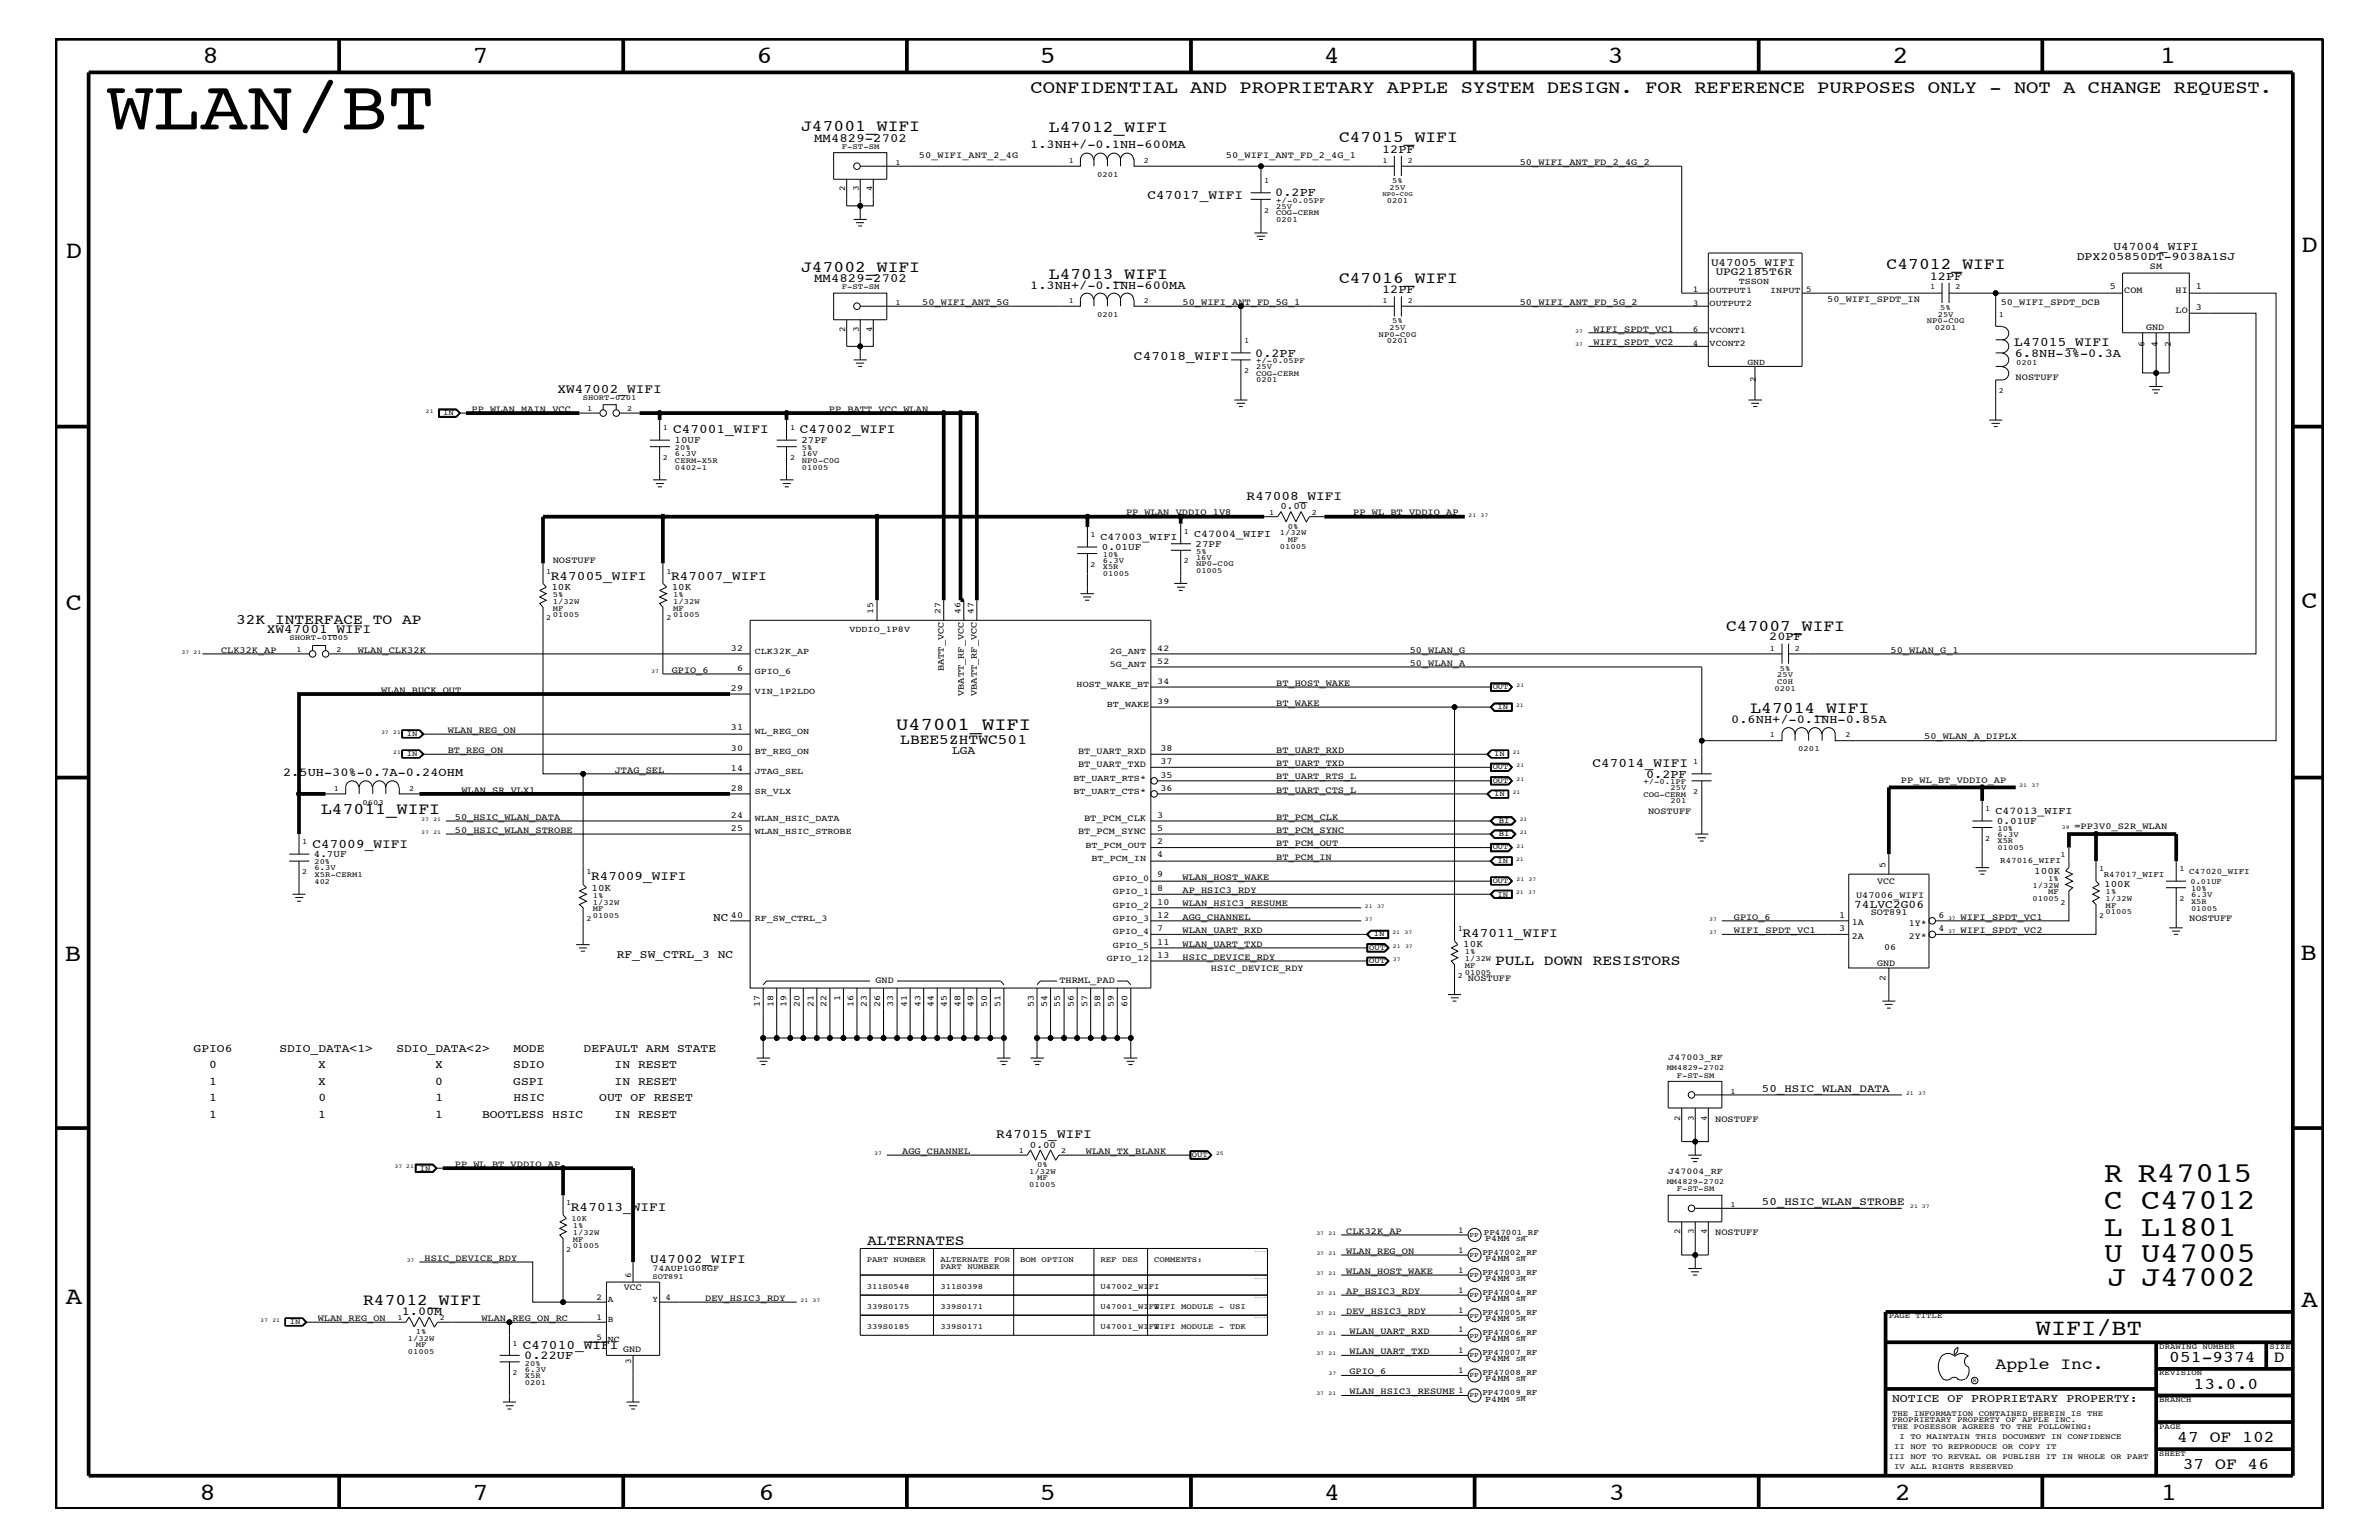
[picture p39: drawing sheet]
<svg xmlns="http://www.w3.org/2000/svg" width="432mm" height="279mm" viewBox="0 0 432 279" stroke-linecap="round" stroke-linejoin="round" font-family="sans-serif">
<defs><g id="words">
<text font-size="12.9" x="19.4" y="23.5">WLAN/BT</text>
<g font-size="5.2">
<text x="381.9" y="214.5">R R47015</text>
<text x="381.9" y="219.4">C C47012</text>
<text x="381.9" y="224.2">L L1801</text>
<text x="381.9" y="229.1">U U47005</text>
<text x="382.5" y="233.3">J J47002</text>
</g>
<g font-size="4.5">
<text x="36.7" y="11.5">8</text>
<text x="85.8" y="11.5">7</text>
<text x="137.3" y="11.5">6</text>
<text x="188.7" y="11.5">5</text>
<text x="240.3" y="11.5">4</text>
<text x="291.8" y="11.5">3</text>
<text x="343.5" y="11.5">2</text>
<text x="392" y="11.5">1</text>
<text x="11.9" y="46.8">D</text>
<text x="417.7" y="45.7">D</text>
<text x="11.9" y="110.6">C</text>
<text x="417.7" y="110.3">C</text>
<text x="11.8" y="174.3">B</text>
<text x="417.6" y="174.2">B</text>
<text x="11.9" y="236.7">A</text>
<text x="417.7" y="237.1">A</text>
<text x="36.2" y="272.1">8</text>
<text x="85.8" y="272.1">7</text>
<text x="137.7" y="272.1">6</text>
<text x="188.7" y="272.1">5</text>
<text x="240.4" y="272.1">4</text>
<text x="292" y="272.1">3</text>
<text x="343.9" y="272.1">2</text>
<text x="392.2" y="272.1">1</text>
</g>
<text font-size="4.1" x="369.5" y="242.3">WIFI/BT</text>
<g font-size="3.3">
<text x="187" y="16.8">CONFIDENTIAL AND PROPRIETARY APPLE SYSTEM DESIGN. FOR REFERENCE PURPOSES ONLY - NOT A CHANGE REQUEST.</text>
<text x="162.7" y="132.5">U47001_WIFI</text>
</g>
<g font-size="3">
<text x="145.4" y="23.8">J47001_WIFI</text>
<text x="190.4" y="24">L47012_WIFI</text>
<text x="243" y="25.9">C47015_WIFI</text>
<text x="145.4" y="49.3">J47002_WIFI</text>
<text x="190.4" y="50.7">L47013_WIFI</text>
<text x="243" y="51.3">C47016_WIFI</text>
<text x="342.4" y="48.9">C47012_WIFI</text>
<text x="313.3" y="114.4">C47007_WIFI</text>
<text x="317.7" y="129.4">L47014_WIFI</text>
<text x="58.3" y="147.6">L47011_WIFI</text>
<text x="65.9" y="236.8">R47012_WIFI</text>
<text x="362.2" y="248.4">Apple Inc.</text>
<text x="393.7" y="247.1">051-9374</text>
<text x="398.1" y="252">13.0.0</text>
<text x="412.7" y="247.1">D</text>
<text x="395.2" y="261.6">47 OF 102</text>
<text x="396.2" y="266.6">37 OF 46</text>
</g>
<g font-size="2.6">
<text x="42.8" y="113.2">32K INTERFACE TO AP</text>
<text x="163.4" y="135">LBEE5ZHTWC501</text>
<text x="271.4" y="175">PULL DOWN RESISTORS</text>
<text x="157.4" y="225.9">ALTERNATES</text>
</g>
<g font-size="2.4">
<text x="208.3" y="36.2">C47017_WIFI</text>
<text x="205.8" y="65.3">C47018_WIFI</text>
<text x="365.6" y="62.9">L47015_WIFI</text>
<text x="101.2" y="71.2">XW47002_WIFI</text>
<text x="122.2" y="78.6">C47001_WIFI</text>
<text x="145.2" y="78.6">C47002_WIFI</text>
<text x="226.3" y="90.7">R47008_WIFI</text>
<text x="100" y="105.2">R47005_WIFI</text>
<text x="121.8" y="105.2">R47007_WIFI</text>
<text x="48.4" y="114.8">XW47001_WIFI</text>
<text x="289.1" y="139.2">C47014_WIFI</text>
<text x="56.7" y="153.8">C47009_WIFI</text>
<text x="107.3" y="159.7">R47009_WIFI</text>
<text x="265.4" y="170">R47011_WIFI</text>
<text x="180.8" y="206.5">R47015_WIFI</text>
<text x="103.6" y="219.7">R47013_WIFI</text>
<text x="118" y="229.2">U47002_WIFI</text>
<text x="94.9" y="244.7">C47010_WIFI</text>
</g>
<g font-size="2.3">
<text x="147.8" y="25.7">MM4829-2702</text>
<text x="147.8" y="51.1">MM4829-2702</text>
</g>
<g font-size="2.2">
<text x="187" y="26.9">1.3NH+/-0.1NH-600MA</text>
<text x="250.9" y="27.7">12PF</text>
<text x="231.5" y="35.6">0.2PF</text>
<text x="187" y="52.4">1.3NH+/-0.1NH-600MA</text>
<text x="250.9" y="53.2">12PF</text>
<text x="350.3" y="50.7">12PF</text>
<text x="227.8" y="64.7">0.2PF</text>
<text x="365.7" y="64.7">6.8NH-3%-0.3A</text>
<text x="321.1" y="116.2">20PF</text>
<text x="314.2" y="131.1">0.6NH+/-0.1NH-0.85A</text>
<text x="51.4" y="140.8">2.5UH-30%-0.7A-0.24OHM</text>
<text x="298.8" y="141.1">0.2PF</text>
<text x="72.9" y="238.5">1.00M</text>
<text x="95.2" y="246.5">0.22UF</text>
</g>
<g font-size="2.1">
<text x="376.9" y="47.1">DPX205850DT-9038A1SJ</text>
<text x="383.6" y="45.3">U47004_WIFI</text>
<text x="172.8" y="136.8">LGA</text>
<text x="129.5" y="167.1">NC</text>
<text x="336.6" y="164.7">74LVC2G06</text>
<text x="111.9" y="173.8">RF_SW_CTRL_3 NC</text>
<text x="35.1" y="190.8">GPIO6</text>
<text x="50.7" y="190.8">SDIO_DATA&lt;1&gt;</text>
<text x="71.9" y="190.8">SDIO_DATA&lt;2&gt;</text>
<text x="93.2" y="190.8">MODE</text>
<text x="105.9" y="190.8">DEFAULT ARM STATE</text>
<text x="38" y="196.8">1</text>
<text x="38" y="193.7">0</text>
<text x="57.8" y="196.8">X</text>
<text x="57.8" y="193.7">X</text>
<text x="79" y="196.8">0</text>
<text x="79" y="193.7">X</text>
<text x="93.2" y="196.8">GSPI</text>
<text x="93.2" y="193.7">SDIO</text>
<text x="111.6" y="196.8">IN RESET</text>
<text x="111.6" y="193.7">IN RESET</text>
<text x="38" y="202.9">1</text>
<text x="38" y="199.8">1</text>
<text x="57.8" y="202.9">1</text>
<text x="57.8" y="199.8">0</text>
<text x="79" y="202.9">1</text>
<text x="79" y="199.8">1</text>
<text x="87.5" y="202.9">BOOTLESS HSIC</text>
<text x="93.2" y="199.8">HSIC</text>
<text x="108.8" y="199.8">OUT OF RESET</text>
<text x="111.6" y="202.9">IN RESET</text>
<text x="343.4" y="254.4">NOTICE OF PROPRIETARY PROPERTY:</text>
</g>
<g font-size="2">
<text x="310.6" y="48.3">U47005_WIFI</text>
<text x="311.4" y="50">UPG2185T6R</text>
<text x="319.8" y="198.1">50_HSIC_WLAN_DATA</text>
<text x="319.8" y="218.6">50_HSIC_WLAN_STROBE</text>
</g>
<g font-size="1.9">
<text x="199.7" y="98">C47003_WIFI</text>
<text x="216.7" y="97.4">C47004_WIFI</text>
<text x="362.2" y="147.7">C47013_WIFI</text>
</g>
<g font-size="1.8">
<text x="122.4" y="80.5">10UF</text>
<text x="145.5" y="80.5">27PF</text>
<text x="232.4" y="92.4">0.00</text>
<text x="200" y="99.9">0.01UF</text>
<text x="217" y="99.3">27PF</text>
<text x="100.1" y="107">10K</text>
<text x="121.9" y="107">10K</text>
<text x="362.5" y="149.5">0.01UF</text>
<text x="57" y="155.6">4.7UF</text>
<text x="107.4" y="161.6">10K</text>
<text x="369.2" y="158.5">100K</text>
<text x="381.9" y="160.9">100K</text>
<text x="265.6" y="171.8">10K</text>
<text x="186.9" y="208.2">0.00</text>
</g>
<g font-size="1.7">
<text x="166.8" y="28.6">50_WIFI_ANT_2_4G</text>
<text x="222.5" y="28.6">50_WIFI_ANT_FD_2_4G_1</text>
<text x="275.8" y="29.9">50_WIFI_ANT_FD_2_4G_2</text>
<text x="382.9" y="52.5">5</text>
<text x="385.6" y="53.2">COM</text>
<text x="390.2" y="48.9">SM</text>
<text x="394.9" y="53.2">HI</text>
<text x="398.5" y="52.5">1</text>
<text x="167.4" y="55.3">50_WIFI_ANT_5G</text>
<text x="214.6" y="55.3">50_WIFI_ANT_FD_5G_1</text>
<text x="275.8" y="55.3">50_WIFI_ANT_FD_5G_2</text>
<text x="331.6" y="54.7">50_WIFI_SPDT_IN</text>
<text x="363.1" y="55.3">50_WIFI_SPDT_DCB</text>
<text x="389.5" y="59.9">GND</text>
<text x="394.9" y="56.8">LO</text>
<text x="398.5" y="56.2">3</text>
<text x="289.2" y="62.6">WIFI_SPDT_VC2</text>
<text x="289.2" y="60.2">WIFI_SPDT_VC1</text>
<text x="389.2" y="62.9" transform="rotate(-90 389.2 62.9)">6</text>
<text x="391.6" y="62.9" transform="rotate(-90 391.6 62.9)">4</text>
<text x="394" y="62.9" transform="rotate(-90 394 62.9)">2</text>
<text x="365.8" y="68.9">NOSTUFF</text>
<text x="85.6" y="74.7">PP_WLAN_MAIN_VCC</text>
<text x="150.5" y="74.7">PP_BATT_VCC_WLAN</text>
<text x="204.4" y="93.5">PP_WLAN_VDDIO_1V8</text>
<text x="245.6" y="93.5">PP_WL_BT_VDDIO_AP</text>
<text x="100.3" y="102.2">NOSTUFF</text>
<text x="40.1" y="118.4">CLK32K_AP</text>
<text x="64.9" y="118.4">WLAN_CLK32K</text>
<text x="132.7" y="118.1">32</text>
<text x="255.9" y="118.4">50_WLAN_G</text>
<text x="343.2" y="118.4">50_WLAN_G_1</text>
<text x="69.2" y="125.7">WLAN_BUCK_OUT</text>
<text x="121.9" y="122">GPIO_6</text>
<text x="132.7" y="125.3">29</text>
<text x="133.8" y="121.7">6</text>
<text x="171.3" y="121.8" transform="rotate(-90 171.3 121.8)">BATT_VCC</text>
<text x="231.6" y="124.4">BT_HOST_WAKE</text>
<text x="255.9" y="120.8">50_WLAN_A</text>
<text x="174.9" y="126.3" transform="rotate(-90 174.9 126.3)">VBATT_RF_VCC</text>
<text x="177.3" y="126.3" transform="rotate(-90 177.3 126.3)">VBATT_RF_VCC</text>
<text x="231.6" y="128">BT_WAKE</text>
<text x="81.3" y="136.6">BT_REG_ON</text>
<text x="81.3" y="133">WLAN_REG_ON</text>
<text x="132.7" y="136.2">30</text>
<text x="132.7" y="132.5">31</text>
<text x="195.7" y="136.8">BT_UART_RXD</text>
<text x="210.7" y="136.2">38</text>
<text x="231.6" y="136.6">BT_UART_RXD</text>
<text x="349.2" y="134.1">50_WLAN_A_DIPLX</text>
<text x="83.7" y="143.9">WLAN_SR_VLX1</text>
<text x="111.6" y="140.2">JTAG_SEL</text>
<text x="132.7" y="143.5">28</text>
<text x="132.7" y="139.8">14</text>
<text x="195.7" y="139.2">BT_UART_TXD</text>
<text x="210.7" y="141.1">35</text>
<text x="210.7" y="138.6">37</text>
<text x="210.7" y="143.5">36</text>
<text x="231.6" y="141.4">BT_UART_RTS_L</text>
<text x="231.6" y="143.9">BT_UART_CTS_L</text>
<text x="231.6" y="139">BT_UART_TXD</text>
<text x="345" y="142">PP_WL_BT_VDDIO_AP</text>
<text x="82.6" y="148.7">50_HSIC_WLAN_DATA</text>
<text x="132.7" y="148.4">24</text>
<text x="196.8" y="149">BT_PCM_CLK</text>
<text x="210.1" y="148.4">3</text>
<text x="231.6" y="148.7">BT_PCM_CLK</text>
<text x="299.1" y="147.7">NOSTUFF</text>
<text x="82.5" y="151.1">50_HSIC_WLAN_STROBE</text>
<text x="132.7" y="150.7">25</text>
<text x="195.7" y="151.3">BT_PCM_SYNC</text>
<text x="210.1" y="150.7">5</text>
<text x="210.1" y="153.2">2</text>
<text x="210.1" y="155.6">4</text>
<text x="231.6" y="153.5">BT_PCM_OUT</text>
<text x="231.6" y="156">BT_PCM_IN</text>
<text x="231.6" y="151.1">BT_PCM_SYNC</text>
<text x="376.5" y="150.5">=PP3V0_S2R_WLAN</text>
<text x="210.1" y="159.2">9</text>
<text x="210.1" y="161.7">8</text>
<text x="214.6" y="159.6">WLAN_HOST_WAKE</text>
<text x="214.6" y="162">AP_HSIC3_RDY</text>
<text x="340.7" y="160.4">VCC</text>
<text x="342.2" y="157.4" transform="rotate(-90 342.2 157.4)">5</text>
<text x="132.7" y="166.5">40</text>
<text x="210.1" y="164.1">10</text>
<text x="210.1" y="166.5">12</text>
<text x="214.6" y="166.9">AGG_CHANNEL</text>
<text x="214.6" y="164.5">WLAN_HSIC3_RESUME</text>
<text x="314.7" y="166.9">GPIO_6</text>
<text x="333.8" y="166.5">1</text>
<text x="336.1" y="167.8">1A</text>
<text x="336.9" y="162.9">U47006_WIFI</text>
<text x="339.6" y="166.1">SOT891</text>
<text x="351.9" y="166.5">6</text>
<text x="355.9" y="166.9">WIFI_SPDT_VC1</text>
<text x="397.3" y="167.1">NOSTUFF</text>
<text x="210.1" y="168.9">7</text>
<text x="210.1" y="171.4">11</text>
<text x="210.1" y="173.8">13</text>
<text x="214.6" y="171.7">WLAN_UART_TXD</text>
<text x="214.6" y="169.3">WLAN_UART_RXD</text>
<text x="314.7" y="169.3">WIFI_SPDT_VC1</text>
<text x="333.8" y="168.9">3</text>
<text x="336.1" y="170.3">2A</text>
<text x="342" y="172.3">06</text>
<text x="346.5" y="170.3">2Y*</text>
<text x="346.5" y="168">1Y*</text>
<text x="351.9" y="168.9">4</text>
<text x="355.9" y="169.3">WIFI_SPDT_VC2</text>
<text x="158.9" y="178.4">GND</text>
<text x="192.3" y="178.4">THRML_PAD</text>
<text x="214.6" y="174.2">HSIC_DEVICE_RDY</text>
<text x="219.8" y="176.2">HSIC_DEVICE_RDY</text>
<text x="266.4" y="178">NOSTUFF</text>
<text x="340.7" y="175.3">GND</text>
<text x="342.2" y="177.9" transform="rotate(-90 342.2 177.9)">2</text>
<text x="137.9" y="182.7" transform="rotate(-90 137.9 182.7)">17</text>
<text x="140.4" y="182.7" transform="rotate(-90 140.4 182.7)">18</text>
<text x="142.7" y="182.7" transform="rotate(-90 142.7 182.7)">19</text>
<text x="145.2" y="182.7" transform="rotate(-90 145.2 182.7)">20</text>
<text x="147.7" y="182.7" transform="rotate(-90 147.7 182.7)">21</text>
<text x="150" y="182.7" transform="rotate(-90 150 182.7)">22</text>
<text x="152.5" y="181.6" transform="rotate(-90 152.5 181.6)">1</text>
<text x="154.9" y="182.7" transform="rotate(-90 154.9 182.7)">16</text>
<text x="157.3" y="182.7" transform="rotate(-90 157.3 182.7)">23</text>
<text x="159.8" y="182.7" transform="rotate(-90 159.8 182.7)">26</text>
<text x="162.1" y="182.7" transform="rotate(-90 162.1 182.7)">33</text>
<text x="169.4" y="182.7" transform="rotate(-90 169.4 182.7)">44</text>
<text x="171.9" y="182.7" transform="rotate(-90 171.9 182.7)">45</text>
<text x="174.3" y="182.7" transform="rotate(-90 174.3 182.7)">48</text>
<text x="176.7" y="182.7" transform="rotate(-90 176.7 182.7)">49</text>
<text x="179.2" y="182.7" transform="rotate(-90 179.2 182.7)">50</text>
<text x="181.6" y="182.7" transform="rotate(-90 181.6 182.7)">51</text>
<text x="187.6" y="182.7" transform="rotate(-90 187.6 182.7)">53</text>
<text x="190.1" y="182.7" transform="rotate(-90 190.1 182.7)">54</text>
<text x="192.4" y="182.7" transform="rotate(-90 192.4 182.7)">55</text>
<text x="194.9" y="182.7" transform="rotate(-90 194.9 182.7)">56</text>
<text x="197.4" y="182.7" transform="rotate(-90 197.4 182.7)">57</text>
<text x="199.7" y="182.7" transform="rotate(-90 199.7 182.7)">58</text>
<text x="202.2" y="182.7" transform="rotate(-90 202.2 182.7)">59</text>
<text x="204.6" y="182.7" transform="rotate(-90 204.6 182.7)">60</text>
<text x="311.3" y="203.5">NOSTUFF</text>
<text x="163.7" y="209.3">AGG_CHANNEL</text>
<text x="197.1" y="209.3">WLAN_TX_BLANK</text>
<text x="82.6" y="211.7">PP_WL_BT_VDDIO_AP</text>
<text x="244.3" y="227.5">WLAN_REG_ON</text>
<text x="244.3" y="223.9">CLK32K_AP</text>
<text x="311.3" y="224.1">NOSTUFF</text>
<text x="77" y="228.7">HSIC_DEVICE_RDY</text>
<text x="244.3" y="231.1">WLAN_HOST_WAKE</text>
<text x="57.7" y="239.6">WLAN_REG_ON</text>
<text x="87.4" y="239.6">WLAN_REG_ON_RC</text>
<text x="113.2" y="234">VCC</text>
<text x="128" y="236">DEV_HSIC3_RDY</text>
<text x="244.3" y="238.4">DEV_HSIC3_RDY</text>
<text x="244.3" y="234.7">AP_HSIC3_RDY</text>
<text x="113.1" y="245.3">GND</text>
<text x="244.9" y="245.6">WLAN_UART_TXD</text>
<text x="244.9" y="242">WLAN_UART_RXD</text>
<text x="244.9" y="249.3">GPIO_6</text>
<text x="244.9" y="252.9">WLAN_HSIC3_RESUME 1</text>
</g>
<g font-size="1.6">
<text x="153.4" y="34.7" transform="rotate(-90 153.4 34.7)">2</text>
<text x="155.9" y="34.7" transform="rotate(-90 155.9 34.7)">3</text>
<text x="158.3" y="34.7" transform="rotate(-90 158.3 34.7)">4</text>
<text x="307.3" y="53">1</text>
<text x="310.3" y="53.2">OUTPUT1</text>
<text x="315.6" y="51.6">TSSON</text>
<text x="321.3" y="53.2">INPUT</text>
<text x="327.8" y="53">5</text>
<text x="307.3" y="55.5">3</text>
<text x="310.3" y="55.6">OUTPUT2</text>
<text x="153.4" y="60.2" transform="rotate(-90 153.4 60.2)">2</text>
<text x="155.9" y="60.2" transform="rotate(-90 155.9 60.2)">3</text>
<text x="158.3" y="60.2" transform="rotate(-90 158.3 60.2)">4</text>
<text x="307.3" y="62.8">4</text>
<text x="307.3" y="60.3">6</text>
<text x="310.3" y="62.9">VCONT2</text>
<text x="310.3" y="60.4">VCONT1</text>
<text x="317.2" y="66.2">GND</text>
<text x="318.7" y="69.4" transform="rotate(-90 318.7 69.4)">2</text>
<text x="158.5" y="111.4" transform="rotate(-90 158.5 111.4)">15</text>
<text x="170.7" y="111.4" transform="rotate(-90 170.7 111.4)">27</text>
<text x="174.3" y="111.4" transform="rotate(-90 174.3 111.4)">46</text>
<text x="176.7" y="111.4" transform="rotate(-90 176.7 111.4)">47</text>
<text x="137" y="118.6">CLK32K_AP</text>
<text x="154.2" y="114.7">VDDIO_1P8V</text>
<text x="201.4" y="118.6">2G_ANT</text>
<text x="210.1" y="118.1">42</text>
<text x="137" y="125.9">VIN_1P2LDO</text>
<text x="137" y="122.3">GPIO_6</text>
<text x="195.4" y="124.7">HOST_WAKE_BT</text>
<text x="201.4" y="121">5G_ANT</text>
<text x="210.1" y="120.4">52</text>
<text x="210.1" y="124.1">34</text>
<text x="200.9" y="128.3">BT_WAKE</text>
<text x="210.1" y="127.7">39</text>
<text x="137" y="136.8">BT_REG_ON</text>
<text x="137" y="133.2">WL_REG_ON</text>
<text x="137" y="140.4">JTAG_SEL</text>
<text x="194.8" y="141.7">BT_UART_RTS*</text>
<text x="137" y="149">WLAN_HSIC_DATA</text>
<text x="137" y="144">SR_VLX</text>
<text x="194.8" y="144">BT_UART_CTS*</text>
<text x="137" y="151.3">WLAN_HSIC_STROBE</text>
<text x="197" y="153.8">BT_PCM_OUT</text>
<text x="198.1" y="156.2">BT_PCM_IN</text>
<text x="202" y="159.9">GPIO_0</text>
<text x="137" y="167.1">RF_SW_CTRL_3</text>
<text x="202" y="162.2">GPIO_1</text>
<text x="202" y="164.7">GPIO_2</text>
<text x="202" y="167.1">GPIO_3</text>
<text x="202" y="169.5">GPIO_4</text>
<text x="202" y="172">GPIO_5</text>
<text x="200.9" y="174.4">GPIO_12</text>
<text x="164.6" y="182.7" transform="rotate(-90 164.6 182.7)">41</text>
<text x="167" y="182.7" transform="rotate(-90 167 182.7)">43</text>
<text x="302.8" y="192.3">J47003_RF</text>
<text x="305" y="203.3" transform="rotate(-90 305 203.3)">2</text>
<text x="307.4" y="203.3" transform="rotate(-90 307.4 203.3)">3</text>
<text x="309.8" y="203.3" transform="rotate(-90 309.8 203.3)">4</text>
<text x="302.8" y="213">J47004_RF</text>
<text x="264.7" y="227.3">1</text>
<text x="264.7" y="223.6">1</text>
<text x="269.6" y="225.2">P4MM</text>
<text x="305" y="223.9" transform="rotate(-90 305 223.9)">2</text>
<text x="307.4" y="223.9" transform="rotate(-90 307.4 223.9)">3</text>
<text x="309.8" y="223.9" transform="rotate(-90 309.8 223.9)">4</text>
<text x="114.6" y="231.8" transform="rotate(-90 114.6 231.8)">6</text>
<text x="118.4" y="230.7">74AUP1G08GF</text>
<text x="264.7" y="230.9">1</text>
<text x="269.6" y="228.8">P4MM</text>
<text x="269.6" y="232.4">P4MM</text>
<text x="108.3" y="235.8">2</text>
<text x="108.3" y="239.5">1</text>
<text x="110.3" y="236.2">A</text>
<text x="110.3" y="239.9">B</text>
<text x="118.4" y="236.2">Y</text>
<text x="120.8" y="235.8">4</text>
<text x="264.7" y="234.6">1</text>
<text x="264.7" y="238.2">1</text>
<text x="269.6" y="236.1">P4MM</text>
<text x="269.6" y="239.7">P4MM</text>
<text x="108.3" y="243.1">5</text>
<text x="110.3" y="243.5">NC</text>
<text x="264.7" y="241.8">1</text>
<text x="264.7" y="245.4">1</text>
<text x="269.6" y="243.4">P4MM</text>
<text x="114.6" y="247.4" transform="rotate(-90 114.6 247.4)">3</text>
<text x="264.7" y="249">1</text>
<text x="269.6" y="250.6">P4MM</text>
<text x="269.6" y="247">P4MM</text>
<text x="269.6" y="254.3">P4MM</text>
</g>
<g font-size="1.5">
<text x="363.1" y="156.7">R47016_WIFI</text>
<text x="381.8" y="159.1">R47017_WIFI</text>
<text x="397.3" y="158.6">C47020_WIFI</text>
<text x="269.1" y="227.6">PP47002_RF</text>
<text x="269.3" y="224.1">PP47001_RF</text>
<text x="269.1" y="231.3">PP47003_RF</text>
<text x="269.1" y="234.9">PP47004_RF</text>
<text x="269.1" y="238.5">PP47005_RF</text>
<text x="269.1" y="242.2">PP47006_RF</text>
<text x="269.1" y="245.8">PP47007_RF</text>
<text x="269.1" y="249.5">PP47008_RF</text>
<text x="269.1" y="253.1">PP47009_RF</text>
</g>
<g font-size="1.4">
<text x="152.8" y="27">F-ST-SM</text>
<text x="162.6" y="29.9">1</text>
<text x="194" y="29.5">1</text>
<text x="207.6" y="29.5">2</text>
<text x="251" y="29.5">1</text>
<text x="255.5" y="29.5">2</text>
<text x="199.1" y="32">0201</text>
<text x="229.4" y="33.1">1</text>
<text x="252.2" y="34.4">25V</text>
<text x="252.7" y="33.1">5%</text>
<text x="229.4" y="38.6">2</text>
<text x="231.6" y="36.8">+/-0.05PF</text>
<text x="231.6" y="37.9">25V</text>
<text x="231.6" y="40.3">0201</text>
<text x="231.6" y="39.1">COG-CERM</text>
<text x="251.7" y="36.8">0201</text>
<text x="152.8" y="52.4">F-ST-SM</text>
<text x="350.4" y="52.5">1</text>
<text x="354.9" y="52.5">2</text>
<text x="162.6" y="55.3">1</text>
<text x="194" y="55">1</text>
<text x="199.1" y="57.5">0201</text>
<text x="207.6" y="55">2</text>
<text x="251" y="55">1</text>
<text x="252.2" y="59.8">25V</text>
<text x="252.7" y="58.6">5%</text>
<text x="255.5" y="55">2</text>
<text x="349.7" y="58.6">NP0-C0G</text>
<text x="351.2" y="59.8">0201</text>
<text x="351.7" y="57.4">25V</text>
<text x="352.2" y="56.2">5%</text>
<text x="362.8" y="57.4">1</text>
<text x="225.8" y="62.3">1</text>
<text x="228" y="65.9">+/-0.05PF</text>
<text x="250.2" y="61.1">NP0-C0G</text>
<text x="251.7" y="62.3">0201</text>
<text x="225.8" y="67.7">2</text>
<text x="228" y="67">25V</text>
<text x="228" y="69.4">0201</text>
<text x="228" y="68.2">COG-CERM</text>
<text x="362.8" y="71.3">2</text>
<text x="365.9" y="66.2">0201</text>
<text x="80.4" y="75.4">IN</text>
<text x="105.8" y="72.6">SHORT-0201</text>
<text x="106.6" y="74.6">1</text>
<text x="113.8" y="74.6">2</text>
<text x="120.3" y="83.5">2</text>
<text x="120.3" y="78">1</text>
<text x="122.5" y="81.6">20%</text>
<text x="122.5" y="82.7">6.3V</text>
<text x="122.5" y="83.9">CERM-X5R</text>
<text x="143.4" y="83.5">2</text>
<text x="143.4" y="78">1</text>
<text x="145.5" y="82.7">16V</text>
<text x="145.5" y="83.9">NP0-C0G</text>
<text x="145.5" y="81.6">5%</text>
<text x="122.5" y="85.2">0402-1</text>
<text x="145.5" y="85.2">01005</text>
<text x="230.4" y="93.4">1</text>
<text x="233.7" y="96">0%</text>
<text x="238.1" y="93.4">2</text>
<text x="198" y="97.4">1</text>
<text x="200.2" y="101">10%</text>
<text x="214.9" y="96.8">1</text>
<text x="217.1" y="101.5">16V</text>
<text x="217.1" y="100.4">5%</text>
<text x="232.3" y="97.1">1/32W</text>
<text x="232.3" y="99.6">01005</text>
<text x="233.7" y="98.4">MF</text>
<text x="99.1" y="104.1">1</text>
<text x="121" y="104.1">1</text>
<text x="198" y="102.9">2</text>
<text x="200.2" y="103.3">X5R</text>
<text x="200.2" y="104.6">01005</text>
<text x="200.2" y="102.1">6.3V</text>
<text x="214.9" y="102.2">2</text>
<text x="217.1" y="104">01005</text>
<text x="217.1" y="102.7">NP0-C0G</text>
<text x="99.1" y="112.5">2</text>
<text x="100.3" y="110.8">MF</text>
<text x="100.3" y="108.3">5%</text>
<text x="100.3" y="112">01005</text>
<text x="100.3" y="109.5">1/32W</text>
<text x="121" y="112.5">2</text>
<text x="122.2" y="108.3">1%</text>
<text x="122.2" y="110.8">MF</text>
<text x="122.2" y="109.5">1/32W</text>
<text x="122.2" y="112">01005</text>
<text x="52.5" y="116.2">SHORT-01005</text>
<text x="53.8" y="118.2">1</text>
<text x="61.1" y="118.2">2</text>
<text x="321.2" y="118.1">1</text>
<text x="325.8" y="118.1">2</text>
<text x="270.9" y="125.1">OUT</text>
<text x="322.1" y="125.3">0201</text>
<text x="322.6" y="122.9">25V</text>
<text x="322.6" y="124.1">C0H</text>
<text x="323" y="121.7">5%</text>
<text x="271.8" y="128.7">IN</text>
<text x="73.8" y="137.2">IN</text>
<text x="73.8" y="133.5">IN</text>
<text x="271.2" y="137.2">IN</text>
<text x="321.2" y="133.8">1</text>
<text x="326.4" y="136.3">0201</text>
<text x="334.9" y="133.8">2</text>
<text x="60.6" y="143.5">1</text>
<text x="74.3" y="143.5">2</text>
<text x="270.9" y="142">OUT</text>
<text x="270.9" y="139.6">OUT</text>
<text x="298.3" y="142.3">+/-0.1PF</text>
<text x="303.2" y="143.4">25V</text>
<text x="307.3" y="138.6">1</text>
<text x="65.8" y="146">0603</text>
<text x="271.2" y="144.5">IN</text>
<text x="272" y="149.3">BI</text>
<text x="298.3" y="144.6">COG-CERM</text>
<text x="303.2" y="145.7">201</text>
<text x="307.3" y="144">2</text>
<text x="360.3" y="147.1">1</text>
<text x="54.9" y="153.2">1</text>
<text x="270.9" y="154.1">OUT</text>
<text x="272" y="151.8">BI</text>
<text x="360.3" y="152.6">2</text>
<text x="362.5" y="153">X5R</text>
<text x="362.5" y="150.7">10%</text>
<text x="362.5" y="151.8">6.3V</text>
<text x="362.5" y="154.3">01005</text>
<text x="374" y="155.6">1</text>
<text x="54.9" y="158.6">2</text>
<text x="57.1" y="159.1">X5R-CERM1</text>
<text x="57.1" y="156.8">20%</text>
<text x="57.1" y="160.3">402</text>
<text x="57.1" y="157.9">6.3V</text>
<text x="106.4" y="158.6">1</text>
<text x="270.9" y="160.2">OUT</text>
<text x="271.8" y="156.6">IN</text>
<text x="368.9" y="161.1">1/32W</text>
<text x="371.8" y="159.9">1%</text>
<text x="381" y="158">1</text>
<text x="395.6" y="158">1</text>
<text x="397.6" y="160.5">0.01UF</text>
<text x="397.7" y="161.7">10%</text>
<text x="106.4" y="167.1">2</text>
<text x="107.6" y="165.3">MF</text>
<text x="107.6" y="162.8">1%</text>
<text x="107.6" y="164.1">1/32W</text>
<text x="107.6" y="166.5">01005</text>
<text x="271.8" y="162.7">IN</text>
<text x="368.9" y="163.5">01005</text>
<text x="371.8" y="162.2">MF</text>
<text x="374" y="164.1">2</text>
<text x="381" y="166.5">2</text>
<text x="382.2" y="162.2">1%</text>
<text x="382.2" y="164.7">MF</text>
<text x="382.2" y="163.5">1/32W</text>
<text x="382.2" y="165.9">01005</text>
<text x="395.6" y="163.5">2</text>
<text x="397.7" y="162.8">6.3V</text>
<text x="397.7" y="163.9">X5R</text>
<text x="397.7" y="165.2">01005</text>
<text x="248.5" y="172.3">OUT</text>
<text x="249.3" y="169.9">IN</text>
<text x="264.6" y="168.9">1</text>
<text x="265.9" y="173.2">1%</text>
<text x="248.5" y="174.8">OUT</text>
<text x="264.6" y="177.4">2</text>
<text x="265.9" y="175.6">MF</text>
<text x="265.9" y="176.8">01005</text>
<text x="265.9" y="174.4">1/32W</text>
<text x="302.5" y="194.2">MM4829-2702</text>
<text x="304.3" y="195.5">F-ST-SM</text>
<text x="314.1" y="198.4">1</text>
<text x="184.9" y="209.2">1</text>
<text x="192.6" y="209.2">2</text>
<text x="216.3" y="209.9">OUT</text>
<text x="76.2" y="212.4">IN</text>
<text x="186.8" y="215.3">01005</text>
<text x="186.8" y="213">1/32W</text>
<text x="188.3" y="214.2">MF</text>
<text x="188.3" y="211.7">0%</text>
<text x="302.5" y="214.7">MM4829-2702</text>
<text x="102.8" y="218.6">1</text>
<text x="103.7" y="221.5">10K</text>
<text x="304.3" y="216.1">F-ST-SM</text>
<text x="314.1" y="219">1</text>
<text x="102.8" y="227.1">2</text>
<text x="104" y="225.3">MF</text>
<text x="104" y="222.9">1%</text>
<text x="104" y="226.5">01005</text>
<text x="104" y="224.1">1/32W</text>
<text x="118.4" y="232">SOT891</text>
<text x="157.3" y="233.8">311S0548</text>
<text x="157.3" y="229">PART NUMBER</text>
<text x="170.7" y="233.8">311S0398</text>
<text x="170.7" y="229">ALTERNATE FOR</text>
<text x="170.7" y="230.2">PART NUMBER</text>
<text x="185.2" y="229">BOM OPTION</text>
<text x="199.7" y="233.8">U47002_WIFI</text>
<text x="199.7" y="229">REF DES</text>
<text x="209.5" y="229">COMMENTS:</text>
<text x="72.1" y="239.5">1</text>
<text x="79.8" y="239.5">2</text>
<text x="157.3" y="237.4">339S0175</text>
<text x="170.7" y="237.4">339S0171</text>
<text x="199.7" y="237.4">U47001_WIFI</text>
<text x="209.5" y="237.4">WIFI MODULE - USI</text>
<text x="342.8" y="239.2">PAGE TITLE</text>
<text x="52.6" y="240.2">IN</text>
<text x="74" y="245.6">01005</text>
<text x="74" y="243.3">1/32W</text>
<text x="75.5" y="242">1%</text>
<text x="75.5" y="244.5">MF</text>
<text x="93" y="244.1">1</text>
<text x="157.3" y="241.1">339S0185</text>
<text x="170.7" y="241.1">339S0171</text>
<text x="199.7" y="241.1">U47001_WIFI</text>
<text x="209.5" y="241.1">WIFI MODULE - TDK</text>
<text x="391.9" y="244.7">DRAWING NUMBER</text>
<text x="411.9" y="244.7">SIZE</text>
<text x="93" y="249.5">2</text>
<text x="95.2" y="250">X5R</text>
<text x="95.2" y="247.8">20%</text>
<text x="95.2" y="251.2">0201</text>
<text x="95.2" y="248.9">6.3V</text>
<text x="391.9" y="249.5">REVISION</text>
<text x="343.4" y="256.8">THE INFORMATION CONTAINED HEREIN IS THE</text>
<text x="391.9" y="254.4">BRANCH</text>
<text x="343.4" y="258">PROPRIETARY PROPERTY OF APPLE INC.</text>
<text x="343.4" y="259.3">THE POSESSOR AGREES TO THE FOLLOWING:</text>
<text x="343.8" y="262.9">II NOT TO REPRODUCE OR COPY IT</text>
<text x="344.8" y="261.1">I TO MAINTAIN THIS DOCUMENT IN CONFIDENCE</text>
<text x="391.9" y="259.3">PAGE</text>
<text x="342.8" y="264.7">III NOT TO REVEAL OR PUBLISH IT IN WHOLE OR PART</text>
<text x="343.8" y="266.6">IV ALL RIGHTS RESERVED</text>
<text x="391.9" y="264.1">SHEET</text>
</g>
<g font-size="1.3">
<text x="266.7" y="224.5">PP</text>
<text x="275.2" y="225.1">SM</text>
<text x="266.7" y="228.1">PP</text>
<text x="266.7" y="231.8">PP</text>
<text x="275.2" y="228.7">SM</text>
<text x="275.2" y="232.4">SM</text>
<text x="266.7" y="235.4">PP</text>
<text x="266.7" y="239">PP</text>
<text x="275.2" y="236">SM</text>
<text x="275.2" y="239.6">SM</text>
<text x="266.7" y="242.7">PP</text>
<text x="275.2" y="243.3">SM</text>
<text x="266.7" y="246.2">PP</text>
<text x="266.7" y="249.9">PP</text>
<text x="275.2" y="246.9">SM</text>
<text x="275.2" y="250.6">SM</text>
<text x="266.7" y="253.5">PP</text>
<text x="275.2" y="254.2">SM</text>
</g>
<text font-size="1.2" x="250.9" y="35.6">NP0-C0G</text>
<g font-size="1">
<text x="285.9" y="62.9">37</text>
<text x="285.9" y="60.4">37</text>
<text x="77.3" y="75">21</text>
<text x="266.5" y="93.8">21</text>
<text x="268.7" y="93.8">37</text>
<text x="32.9" y="118.6">37</text>
<text x="35.1" y="118.6">21</text>
<text x="118.2" y="122">37</text>
<text x="275.3" y="124.7">21</text>
<text x="275.2" y="128.3">21</text>
<text x="69.2" y="133.2">37</text>
<text x="71.4" y="136.8">21</text>
<text x="71.4" y="133.2">21</text>
<text x="274.6" y="136.9">21</text>
<text x="275.3" y="141.7">21</text>
<text x="275.3" y="139.2">21</text>
<text x="366.5" y="142.9">21</text>
<text x="368.7" y="142.9">37</text>
<text x="76.5" y="149">37</text>
<text x="78.7" y="149">21</text>
<text x="274.6" y="144">21</text>
<text x="275.8" y="149">21</text>
<text x="76.5" y="151.3">37</text>
<text x="78.7" y="151.3">21</text>
<text x="275.3" y="153.8">21</text>
<text x="275.8" y="151.3">21</text>
<text x="374.2" y="150.5">39</text>
<text x="275.2" y="156.2">21</text>
<text x="275.3" y="159.9">21</text>
<text x="277.5" y="159.9">37</text>
<text x="247.7" y="167.1">37</text>
<text x="247.7" y="164.7">21</text>
<text x="249.9" y="164.7">37</text>
<text x="275.2" y="162.3">21</text>
<text x="277.4" y="162.2">37</text>
<text x="310.2" y="167.1">37</text>
<text x="353.6" y="166.9">37</text>
<text x="252.7" y="169.5">21</text>
<text x="252.8" y="172">21</text>
<text x="254.9" y="169.5">37</text>
<text x="255" y="172">37</text>
<text x="310.2" y="169.5">37</text>
<text x="353.6" y="169.3">37</text>
<text x="252.8" y="174.4">37</text>
<text x="346" y="198.7">21</text>
<text x="348.2" y="198.7">37</text>
<text x="158.7" y="209.6">37</text>
<text x="220.7" y="209.6">25</text>
<text x="71.6" y="211.9">37 21</text>
<text x="346.7" y="219.2">21 37</text>
<text x="238.9" y="227.7">37</text>
<text x="238.9" y="224.1">37</text>
<text x="241.1" y="227.7">21</text>
<text x="241.1" y="224.1">21</text>
<text x="73.8" y="229">37</text>
<text x="238.9" y="231.3">37</text>
<text x="241.1" y="231.3">21</text>
<text x="47.2" y="239.9">37</text>
<text x="49.4" y="239.9">21</text>
<text x="145.3" y="236.2">21</text>
<text x="147.5" y="236.2">37</text>
<text x="238.9" y="238.6">37</text>
<text x="238.9" y="235">37</text>
<text x="241.1" y="238.6">21</text>
<text x="241.1" y="235">21</text>
<text x="238.9" y="245.9">37</text>
<text x="238.9" y="242.3">37</text>
<text x="241.1" y="245.9">21</text>
<text x="241.1" y="242.3">21</text>
<text x="241.1" y="249.5">37</text>
<text x="358.1" y="250.7">R</text>
<text x="238.9" y="253.2">37</text>
<text x="241.1" y="253.2">21</text>
</g>
</g></defs>
<g fill="none" stroke="#000" stroke-width=".18">
<path d="M151.3 27.7h9.7v4.8h-9.7zM153.7 32.5v4.9h4.8v-4.9M154.9 39.8h2.4M156.1 32.5v7.3M196.1 29a1.19 1.19 0 0 1 1.2-1.2 1.19 1.19 0 0 1 1.2 1.2M196.1 28.9v1.3h-40M198.6 29a1.19 1.19 0 0 1 1.1-1.2 1.19 1.19 0 0 1 1.2 1.2M198.6 28.9v1.3M201 29a1.19 1.19 0 0 1 1.2-1.2 1.19 1.19 0 0 1 1.2 1.2 1.19 1.19 0 0 1 1.2-1.2 1.19 1.19 0 0 1 1.2 1.2M201 28.9v1.3M203.4 28.9v1.3M205.8 28.9v1.3h47.3"/>
<path d="M227 36.2h3.6M227 35h3.6M228.9 30.2v4.8M228.9 36.2v6.1M253.1 28.3v3.6M254.4 28.3v3.6M254.4 30.2h50.8v23h4.9M151.3 53.2h9.7v4.8h-9.7zM153.7 58v4.8h4.8v-4.8M155.4 40.4h1.4M155.8 41h.7M156.1 58v7.3"/>
<path d="M198.5 54.4a1.19 1.19 0 0 0-1.2-1.2 1.19 1.19 0 0 0-1.2 1.2v1.2h-40M200.9 54.4a1.19 1.19 0 0 0-1.2-1.2 1.19 1.19 0 0 0-1.1 1.2v1.2M203.4 54.4a1.19 1.19 0 0 0-1.2-1.2 1.19 1.19 0 0 0-1.2 1.2v1.2M203.4 54.4v1.2M203.4 54.4a1.19 1.19 0 0 1 1.2-1.2 1.19 1.19 0 0 1 1.2 1.2M205.8 54.4v1.2h19.4v8.4M225.2 55.6h27.9M227.7 42.3h2.4M228.1 42.9h1.5M228.5 43.4h.7M253.1 53.8v3.6M254.4 53.8v3.6"/>
<path d="M254.4 55.6h55.7M310.1 45.9h17v20.6h-17zM327.1 53.2h25.4M352.5 51.3v3.7M353.8 51.3v3.7M353.8 53.2h8.4M363.4 59.3a1.19 1.19 0 0 1 1.2 1.2 1.19 1.19 0 0 1-1.2 1.2M385.3 49.5h12.1v10.9h-12.1zM385.3 53.2h-23.1v6h1.2M397.4 53.2h15.7v81.2h-80v-1.2a1.19 1.19 0 0 0-1.2-1.2 1.19 1.19 0 0 0-1.2 1.2v1.2M397.4 56.8h12.1v61.8h-84.9M79.6 74.2h3.2l.8 .7-.8 .8h-3.2z"/>
<path d="M79.7 74.4h3.1M79.8 74.4v1.1h3l.6-.6M82.8 74.4l.6 .5M82.8 74.4l.7 .5M83.4 74.9h1.2M83.5 74.9l-.7 .7h-3.1M83.5 74.9l-.7 .8M83.5 74.9l-.7-.6h-3.1v1.4M105.2 74.9h3.6M109.5 74.4v-1h2.4v1M112.4 74.9h3.7M117.9 79.9h3.7"/>
<path d="M119.7 76.2v3.7M141 79.9h3.6M142.8 76.2v3.7M154.9 65.3h2.4M155.4 65.9h1.4M155.8 66.5h.7M223.4 64h3.6M223.4 65.3h3.6M224 72.6h2.4M224.5 73.2h1.5M224.9 73.8h.7M225.2 65.3v7.3"/>
<path d="M288.3 60.4h21.8M288.3 62.8h21.8M317.4 72.6h2.4M317.9 73.2h1.4M318.2 73.8h.8M318.5 66.5v6.1M361 76.2h2.4M361.5 76.8h1.5M361.9 77.4h.7M362.2 61.7h1.2M363.4 64.1a1.19 1.19 0 0 1 1.2 1.2 1.19 1.19 0 0 1-1.2 1.2h-1.2M363.4 61.7a1.19 1.19 0 0 1 1.2 1.1 1.19 1.19 0 0 1-1.2 1.2h-1.2"/>
<path d="M363.4 66.6a1.19 1.19 0 0 1 1.2 1.1 1.19 1.19 0 0 1-1.2 1.2h-1.2v7.3M388.9 60.4v7.3h2.5v-7.3M390.1 70.1h2.4M390.6 70.7h1.4M390.9 71.3h.8M393.7 60.4v7.3h-2.3v2.4M117.9 81h3.7M118.5 87.1h2.5M119 87.7h1.5M119.4 88.3h.7M119.7 81v6.1M141 81h3.6"/>
<path d="M141.6 87.1h2.4M142.1 87.7h1.4M142.4 88.3h.8M142.8 81v6.1M195.5 99.2h3.6M197.4 95.6v3.6M212.5 99.8h3.7M212.5 98.7h3.7M214.3 95v3.7M214.3 99.8v6.1M229.5 93.7h2.4l.6-.9 .9 1.9 .9-1.9 .9 1.9 .9-1.9 1 1.9M240.4 93.7h-2.7l-.6 1.1"/>
<path d="M36.7 118.6h19.4M56.7 118v-.9h2.4v.9M59.8 118.6h76.4M98.6 102.2v3.7l.6 .6-1.2 .6 1.2 .6-1.2 .6 1.2 .6-1.2 .6 .6 .7v30.2h37.6M120.3 102.2v3.7l.7 .6-1.3 .6 1.3 .6-1.3 .6 1.3 .6-1.3 .6 .6 .7v12.1h15.9M136.2 112.5h72.7v66.8h-72.7zM159.2 108.9v3.6M171.3 108.9v3.6M174.9 108.9v3.6M177.3 108.9v3.6M195.5 100.4h3.6M196.1 107.7h2.5"/>
<path d="M196.6 108.3h1.4M196.9 108.9h.8M197.4 100.4v7.3M208.9 118.6h114.5M213.1 105.9h2.4M213.6 106.5h1.5M214 107.1h.6M323.4 116.8v3.6M324.6 116.8v3.6M72.9 132.4h3.3l.8 .8-.8 .7h-3.3zM72.9 136.1h3.3l.8 .7-.8 .7h-3.3zM73 136.2h3.1"/>
<path d="M73 132.5h3.1M73 137.4h3.1M73 132.4v1.5M73 136.1v1.4M73 133.8h3.1M73.1 132.5v1.3M73.1 136.2v1.2M76.1 136.1l.8 .7-.8 .7M76.1 132.4l.8 .8-.8 .7M76.1 136.2l.6 .6M76.1 132.5l.6 .7M76.1 136.2l.7 .6-.7 .6"/>
<path d="M76.1 132.5l.7 .7-.7 .6M76.7 136.8h59.5M76.7 133.2h59.5M76.7 136.8l-.6 .6M76.7 133.2l-.6 .6M132.5 125.9h3.7M208.9 136.8h61.2M208.9 139.2h61.8M208.9 128.3h61.8M208.9 124.6h61.8M208.9 121h100v13.4M264 128.3v42.4l.6 .7-1.2 .6 1.2 .6-1.2 .6 1.2 .6-1.2 .6 .6 .6v5.4"/>
<path d="M270.4 128.3l.8-.8h3.3v1.6h-3.3zM270.5 123.9h3.3l.7 .7-.7 .8h-3.3zM270.5 138.4h3.3l.7 .8-.7 .8h-3.3zM270.6 136.1l-.8 .7 .8 .7M270.6 128.3l.7-.6h3v1.3h-3zM270.6 136.1h3.2v1.4h-3.2M270.6 125.3h3.1M270.6 124.1h3.1M270.6 136.1l-.7 .7 .7 .7M270.7 136.2l-.6 .6 .6 .6M270.7 136.2h3v1.2h-3M270.7 124.1v1.2"/>
<path d="M270.7 138.6h3l.6 .6-.6 .6h-3zM270.7 136.2l-.7 .6 .7 .6M271.2 129.1l-.7-.8 .7-.7h3.2v1.5M271.3 127.7l-.6 .6 .6 .6h3M273.7 124.1l.6 .5-.6 .7M273.7 138.5l.8 .7M273.7 138.5l.7 .7-.7 .7M273.7 124.1l.7 .5-.7 .7M273.7 138.5h-3.1v1.4h3.1M274.5 124.6l-.8-.6h-3.1v1.4M274.5 139.2l-.8 .7M274.5 124.6l-.8 .8"/>
<path d="M325.8 133.2a1.19 1.19 0 0 1 1.2-1.2 1.19 1.19 0 0 1 1.2 1.2M325.8 133.2a1.19 1.19 0 0 0-1.2-1.2 1.19 1.19 0 0 0-1.2 1.2v1.2h-14.5v6M325.8 133.2v1.2M330.6 133.2a1.19 1.19 0 0 0-1.1-1.2 1.19 1.19 0 0 0-1.2 1.2v1.2M52.5 156.2h3.6M52.5 155h3.6M54.3 151.3v3.7M54.3 156.2v6M65.1 142.9a1.19 1.19 0 0 0-1.2-1.2 1.19 1.19 0 0 0-1.2 1.2v1.1h-3.6M67.6 142.9a1.19 1.19 0 0 0-1.2-1.2 1.19 1.19 0 0 0-1.2 1.2v1.1M70 142.9a1.19 1.19 0 0 0-1.2-1.2 1.19 1.19 0 0 0-1.1 1.2v1.1M70 142.9v1.1"/>
<path d="M70 142.9a1.19 1.19 0 0 1 1.2-1.2 1.19 1.19 0 0 1 1.2 1.2M72.5 142.9v1.1h3.6M80.9 151.3h55.3M80.9 148.9h55.3M105.8 140.4v20.1l.6 .6-1.2 .5 1.2 .6-1.2 .6 1.2 .7-1.2 .6 .6 .6v6.7M132.5 144h3.7M208.9 156.2h61.8M208.9 153.8h61.8M208.9 151.3h61.8M208.9 148.9h61.8M208.9 159.9h61.8M210.1 141.7h60.6"/>
<path d="M210.1 144h60M270.5 140.9h3.3l.7 .8-.7 .7h-3.3zM270.5 153h3.3l.7 .8-.7 .7h-3.3zM270.5 159.1h3.3l.7 .8-.7 .6h-3.3zM270.6 143.4l-.8 .6 .8 .8M270.6 148.9l.7-.6h3l.7 .6-.7 .6h-3zM270.6 159.1v1.4M270.6 143.4h3.2v1.4h-3.2M270.6 159.2h3.1M270.6 143.4l-.7 .6 .7 .8M270.7 143.4l-.6 .6 .6 .7M270.7 141.1h3l.6 .6-.6 .6h-3z"/>
<path d="M270.7 159.2v1.3M270.7 143.4h3v1.3h-3M270.7 143.4l-.7 .6 .7 .7M270.7 153.2h3l.6 .6-.6 .6h-3zM271.2 150.6h3.2l.8 .7-.8 .8h-3.2l-.8-.8zM271.2 155.5l-.7 .7 .7 .7h3.2v-1.4M271.2 150.6h3.1l.8 .7-.8 .8h-3.1l-.7-.8zM271.2 155.5h3.3v1.5h-3.3l-.8-.8zM271.2 148.2h3.1l.8 .7-.8 .7h-3.1l-.7-.7zM271.2 148.2h3.2l.8 .7-.8 .8h-3.2l-.8-.8zM271.3 150.7h3l.6 .6-.6 .7h-3M271.3 148.4h3l.6 .5-.6 .6h-3l-.6-.6z"/>
<path d="M271.3 155.6l-.6 .6 .6 .6M271.3 150.7l-.7 .6 .7 .7M271.3 150.7l-.6 .6 .6 .7M271.3 155.6h3v1.2h-3M271.3 155.6l-.7 .6 .7 .6M271.3 150.7h3l.7 .6-.7 .7h-3M273.7 159.2l.6 .7-.6 .6M273.7 153.1l.8 .7M273.7 141l.8 .7M273.7 159.1l.8 .8M273.7 153.1l.7 .7-.7 .7M273.7 141l.7 .7-.7 .6"/>
<path d="M273.7 159.2l.7 .7-.7 .6M273.7 153.1h-3.1v1.4h3.1M273.7 141h-3.1v1.3h3.1M274.5 153.8l-.8 .7M274.5 141.7l-.8 .6M274.5 159.9l-.8 .6M307 140.4h3.7M307 141.7h3.7M307.7 151.3h2.4M308.1 152h1.5M308.5 152.6h.7M308.9 141.7v9.6"/>
<path d="M335.6 158.6h14.5v17h-14.5zM342.8 155v3.6M358 150.1h3.6M358 148.9h3.6M358.6 157.4h2.4M359.1 158h1.4M359.4 158.6h.8M359.8 145.3v3.6M359.8 150.1v7.3M375.5 153.8v3.6l-.6 .6 1.3 .6-1.3 .6 1.3 .7-1.3 .6 1.3 .6-.7 .5v5.5h-24.2M380.4 156.2v3.7l.6 .6-1.2 .6 1.2 .5-1.2 .6 1.2 .6-1.2 .7 .6 .6v5.4h-29.1M393.1 159.9h3.7"/>
<path d="M395 156.2v3.7M53.1 162.2h2.4M53.6 162.8h1.4M53.9 163.5h.7M104.6 171.4h2.4M105.1 172h1.4M105.4 172.6h.8M132.5 167.1h3.7M138.5 179.3v9h2.5v-9M143.4 179.3v9h-2.4M145.8 179.3v9h-2.4M148.3 179.3v9h-2.5"/>
<path d="M150.6 179.3v9h-2.3M153.1 179.3v9h-2.5M155.5 179.3v9h-2.4M157.9 179.3v9h-2.4M157.9 178h-18.8l-.6 .7M160.4 179.3v9h-2.5M162.8 179.3v9h2.4v-9M162.8 178h18.8l.6 .7M167.7 179.3v9h2.4v-9M172.5 179.3v9h2.4v-9M177.3 179.3v9h2.5v-9M182.2 179.3v12.7"/>
<path d="M188.2 179.3v12.7M190.7 179.3v9h2.4v-9M191.9 178h-3.1l-.6 .7M195.5 179.3v9h2.5M198 179.3v9h2.3v-9M202.8 178h1.9l.5 .7M202.8 179.3v9h2.4v-9M208.9 162.2h61.8M208.9 172h39.4M208.9 169.5h39.4M208.9 174.4h39.4M208.9 164.7h38.2"/>
<path d="M208.9 167.1h38.2M248.1 171.2h3.3l.8 .8-.8 .7h-3.3zM248.1 173.7h3.3l.8 .7-.8 .7h-3.3zM248.2 171.2v1.5h3.1M248.2 173.7v1.4M248.2 175h3.1M248.2 171.3h3.1l.7 .7-.7 .7M248.2 173.8h3.1M248.3 173.8v1.2M248.3 169.5l.6-.6h3v1.2h-3zM248.3 171.4h3l.6 .6-.6 .6h-3zM248.8 168.8h3.3v1.5h-3.3l-.8-.8z"/>
<path d="M248.9 168.8l-.8 .7 .8 .7M248.9 168.8h3.1v1.4h-3.1M248.9 168.8l-.7 .7 .7 .7M251.3 173.8l.7 .6-.7 .6M251.3 173.8l.6 .6-.6 .6M251.3 171.2l.8 .8-.8 .7M251.3 173.7l.8 .7-.8 .7M270.4 162.2l.8-.7h3.3v1.5h-3.3zM270.6 160.5h3.1M274.3 161.6v1.3h-3l-.7-.7 .7-.6M274.3 161.6h-3l-.6 .6 .6 .6h3M274.4 163v-1.4h-3.2l-.7 .6 .7 .8"/>
<path d="M312.5 169.5h23.1M312.5 167.1h23.1M342.8 175.6v6M393.1 161.1h3.7M393.7 168.3h2.5M394.2 168.9h1.5M394.6 169.5h.7M395 161.1v7.2M137.3 192h2.5M137.8 192.6h1.5M138.2 193.1h.7M138.5 188.3v3.7"/>
<path d="M160.4 188.3h2.4M165.2 188.3h2.5M170.1 188.3h2.4M174.9 188.3h2.4M179.8 188.3h2.4M180.9 192h2.5M181.5 192.6h1.4M181.8 193.1h.8M187 192h2.5M187.5 192.6h1.5M187.9 193.1h.7M188.2 188.3h2.5"/>
<path d="M193.1 188.3h2.4M200.3 188.3h2.5M204 192h2.4M204.5 192.6h1.4M204.8 193.1h.8M205.2 188.3v3.7M262.8 180.4h2.4M263.3 181h1.5M263.7 181.6h.6M302.8 196.2h9.7v4.8h-9.7zM307.7 198.7h37.5M341.7 181.6h2.3"/>
<path d="M342.1 182.2h1.4M342.5 182.9h.7M75.4 211.2h3.2l.7 .7-.7 .8h-3.2zM75.4 211.4h3.2l.6 .5M75.5 211.4v1.1h3l.7-.6M78.5 211.4l.7 .5M78.6 212.7l.7-.8-.7-.6h-3.2v1.4M79.2 211.9l-.6 .7h-3.2M79.2 211.9h1.2M102.2 216.9v3.5l.6 .7-1.2 .6 1.2 .6-1.2 .6 1.2 .6-1.2 .6 .6 .6v11.5M161 209.6h25.4l.6-1 1 1.9 .8-1.9 .9 1.9 1-1.9 .9 1.9 .6-.9h24M216 208.8h3.2l.8 .8-.8 .7h-3.2z"/>
<path d="M216.1 208.9h3.1l.6 .7-.6 .6h-3.1zM216.2 208.9v1.3M219.1 208.9l.7 .7M219.2 208.8l.7 .8-.7 .7h-3.2M219.8 209.6l-.7 .6M302.8 216.9h9.7v4.8h-9.7zM305.2 201v6.1h4.9v-6.1M306.4 209.6h2.5M306.9 210.2h1.5M307.3 210.8h.7M307.7 219.2h37.5M307.7 201v8.6"/>
<path d="M51.8 239.2h3.2l.5 .7-.5 .6h-3.2zM54.9 239.2l.6 .7M55 239.1l.7 .8-.7 .7M55 239.1h-3.3v1.5h3.3M55 239.1l.6 .8-.6 .7M55.5 239.9l-.6 .6M55.5 239.9h18.2l.6-.9 .9 1.7 .9-1.7 1 1.7 .8-1.7 .9 1.7M76.1 229h20.6v7.2h13.4M92.5 239.9h17.6M110.1 232.6h9.6v13.3h-9.6zM114.9 229v3.6M119.7 236.2h24.9"/>
<path d="M156.1 231.3h74M156.1 235h74M156.1 238.6h74M156.1 226.5h74v15.8h-74zM169.4 226.5v15.8M184 226.5v15.8M198.6 226.5v15.8M208.3 226.5v15.8M243.4 224.1h23.1M243.4 227.7h23.1M243.4 231.3h23.1M243.4 235h23.1"/>
<path d="M243.4 238.6h23.1M305.2 221.7v6h4.9v-6M306.4 230.1h2.5M306.9 230.7h1.5M307.3 231.3h.7M307.7 221.7v8.4M78.8 240.8l.6-.9h13.1v6M90.7 245.9h3.6M90.7 247.1h3.6M91.3 254.4h2.3M91.8 255h1.4M92.1 255.6h.7"/>
<path d="M92.5 247.1v7.3M106.4 243.5h3.7M113.7 254.4h2.4M114.1 255h1.6M114.6 255.6h.6M114.9 245.9v8.5M243.4 245.9h23.1M243.4 249.5h23.1M243.4 253.2h23.1M243.4 242.3h23.1M352.4 246.1a1.69 1.69 0 0 1 2.4 0M352.4 246a3.3 3.3 0 0 0 .3 4.1"/>
<path d="M352.6 250.2l.7 .2 .7-.2M354 250.2l.7-.3 .7 .3M354.8 246.1a1.69 1.69 0 0 1 2.5 0M355.3 250.2l.7 .2 .7-.2M355.3 244.4l.1 .3a1.18 1.18 0 0 1-.6 1M355.4 244.4a.99 .99 0 0 0-.6 1.4M357.2 246a1.04 1.04 0 0 0-.6 1 1.04 1.04 0 0 0 .6 1M357.3 248l.1 .7a2.11 2.11 0 0 1-.6 1.5"/>
<circle cx="155.5" cy="30.2" r=".59"/>
<circle cx="156.1" cy="37.4" r=".42"/>
<circle cx="228.9" cy="30.2" r=".42"/>
<circle cx="155.5" cy="55.6" r=".59"/>
<circle cx="225.2" cy="55.6" r=".42"/>
<circle cx="362.2" cy="53.2" r=".42"/>
<circle cx="109.5" cy="74.9" r=".59"/>
<circle cx="111.9" cy="74.9" r=".59"/>
<circle cx="119.7" cy="74.9" r=".42"/>
<circle cx="142.8" cy="74.9" r=".42"/>
<circle cx="156.1" cy="62.8" r=".42"/>
<circle cx="171.3" cy="74.9" r=".42"/>
<circle cx="174.3" cy="74.9" r=".42"/>
<circle cx="391.4" cy="67.7" r=".42"/>
<circle cx="120.3" cy="93.7" r=".42"/>
<circle cx="159.2" cy="93.7" r=".42"/>
<circle cx="197.4" cy="93.7" r=".42"/>
<circle cx="214.3" cy="93.7" r=".42"/>
<circle cx="56.7" cy="118.6" r=".59"/>
<circle cx="59.1" cy="118.6" r=".59"/>
<circle cx="264" cy="128.3" r=".42"/>
<circle cx="308.9" cy="134.4" r=".42"/>
<circle cx="54.3" cy="144" r=".42"/>
<circle cx="105.8" cy="140.4" r=".42"/>
<circle cx="209.5" cy="141.7" r=".59"/>
<circle cx="209.5" cy="144" r=".59"/>
<circle cx="359.8" cy="142.9" r=".42"/>
<circle cx="380.4" cy="151.3" r=".42"/>
<circle cx="350.7" cy="167.1" r=".59"/>
<circle cx="350.7" cy="169.5" r=".59"/>
<circle cx="138.5" cy="188.3" r=".42"/>
<circle cx="141" cy="188.3" r=".42"/>
<circle cx="143.4" cy="188.3" r=".42"/>
<circle cx="145.8" cy="188.3" r=".42"/>
<circle cx="148.3" cy="188.3" r=".42"/>
<circle cx="150.6" cy="188.3" r=".42"/>
<circle cx="153.1" cy="188.3" r=".42"/>
<circle cx="155.5" cy="188.3" r=".42"/>
<circle cx="157.9" cy="188.3" r=".42"/>
<circle cx="160.4" cy="188.3" r=".42"/>
<circle cx="162.8" cy="188.3" r=".42"/>
<circle cx="165.2" cy="188.3" r=".42"/>
<circle cx="167.7" cy="188.3" r=".42"/>
<circle cx="170.1" cy="188.3" r=".42"/>
<circle cx="172.5" cy="188.3" r=".42"/>
<circle cx="174.9" cy="188.3" r=".42"/>
<circle cx="177.3" cy="188.3" r=".42"/>
<circle cx="179.8" cy="188.3" r=".42"/>
<circle cx="182.2" cy="188.3" r=".42"/>
<circle cx="188.2" cy="188.3" r=".42"/>
<circle cx="190.7" cy="188.3" r=".42"/>
<circle cx="193.1" cy="188.3" r=".42"/>
<circle cx="195.5" cy="188.3" r=".42"/>
<circle cx="198" cy="188.3" r=".42"/>
<circle cx="200.3" cy="188.3" r=".42"/>
<circle cx="202.8" cy="188.3" r=".42"/>
<circle cx="205.2" cy="188.3" r=".42"/>
<circle cx="307" cy="198.7" r=".59"/>
<circle cx="102.2" cy="211.9" r=".42"/>
<circle cx="307" cy="219.2" r=".59"/>
<circle cx="307.7" cy="207.1" r=".42"/>
<circle cx="92.5" cy="239.9" r=".42"/>
<circle cx="102.2" cy="236.2" r=".42"/>
<circle cx="267.6" cy="235" r="1.19"/>
<circle cx="267.6" cy="227.7" r="1.19"/>
<circle cx="267.6" cy="231.3" r="1.19"/>
<circle cx="267.6" cy="238.6" r="1.19"/>
<circle cx="267.6" cy="224.1" r="1.19"/>
<circle cx="307.7" cy="227.7" r=".42"/>
<circle cx="267.6" cy="242.3" r="1.19"/>
<circle cx="267.6" cy="245.9" r="1.19"/>
<circle cx="267.6" cy="249.5" r="1.19"/>
<circle cx="267.6" cy="253.2" r="1.19"/>
<circle cx="358.4" cy="250.5" r=".59"/>
</g>
<g fill="none" stroke="#000" stroke-width=".68" stroke-linecap="butt">
<path d="M10.1 7h411.6v266.8h-411.6zM16.1 13.1h400.1v254.6h-400.1zM61.6 7v6.1M113.1 7v6.1M164.6 7v6.1M216.2 7v6.1M267.6 7v6.1M319.2 7v6.1M370.7 7v6.1M10.1 77.4h6M84.6 74.9h20.6M116.1 74.9h61.2v34"/>
<path d="M119.7 74.9v1.3M142.8 74.9v1.3M171.3 74.9v34M174.3 74.9v34h.6M416.2 77.4h5.5M120.3 93.7h109.2M159.2 93.7v15.2M197.4 93.7v1.9M214.3 93.7v1.3M240.4 93.7h25.5M98.6 102.2v-8.5h21.7v8.5M132.5 125.9h-78.2v18.1"/>
<path d="M10.1 141.1h6M59.1 144h-4.8v7.3M76.1 144h56.4M359.8 142.9v2.4M365.9 142.9h-23.1v12.1M375.5 153.8v-2.5h4.9v4.9M380.4 151.3h14.6v4.9M416.2 141.1h5.5M10.1 204.7h6M80.4 211.9h21.8v5M102.2 211.9h12.7v17.1M416.2 204.7h5.5"/>
<path d="M416.2 238h-74v29.7M342.2 252h49.2M342.2 243.5h74M391.4 248.4h24.8M391.4 243.5v24.2M391.4 258h24.8M391.4 253.2h24.8M411.3 243.5v4.9M61.6 267.7v6.1M113.1 267.7v6.1M164.6 267.7v6.1M216.2 268v5.8"/>
<path d="M267.6 267.7v6.1M319.2 267.7v6.1M370.7 267.7v6.1M391.4 262.9h24.8"/>
</g>
<g fill="#000">
<circle cx="156.1" cy="37.4" r=".42"/>
<circle cx="228.9" cy="30.2" r=".42"/>
<circle cx="225.2" cy="55.6" r=".42"/>
<circle cx="362.2" cy="53.2" r=".42"/>
<circle cx="119.7" cy="75" r=".42"/>
<circle cx="142.7" cy="75" r=".42"/>
<circle cx="156.1" cy="62.9" r=".42"/>
<circle cx="171.3" cy="75" r=".42"/>
<circle cx="174.3" cy="75" r=".42"/>
<circle cx="391.3" cy="67.7" r=".42"/>
<circle cx="120.3" cy="93.8" r=".42"/>
<circle cx="159.2" cy="93.8" r=".42"/>
<circle cx="197.4" cy="93.8" r=".42"/>
<circle cx="214.3" cy="93.8" r=".42"/>
<circle cx="264" cy="128.3" r=".42"/>
<circle cx="308.9" cy="134.4" r=".42"/>
<circle cx="54.3" cy="144" r=".42"/>
<circle cx="105.8" cy="140.4" r=".42"/>
<circle cx="359.7" cy="142.9" r=".42"/>
<circle cx="380.4" cy="151.3" r=".42"/>
<circle cx="138.5" cy="188.3" r=".42"/>
<circle cx="141" cy="188.3" r=".42"/>
<circle cx="143.4" cy="188.3" r=".42"/>
<circle cx="145.8" cy="188.3" r=".42"/>
<circle cx="148.3" cy="188.3" r=".42"/>
<circle cx="150.6" cy="188.3" r=".42"/>
<circle cx="153.1" cy="188.3" r=".42"/>
<circle cx="155.5" cy="188.3" r=".42"/>
<circle cx="157.9" cy="188.3" r=".42"/>
<circle cx="160.4" cy="188.3" r=".42"/>
<circle cx="162.8" cy="188.3" r=".42"/>
<circle cx="165.2" cy="188.3" r=".42"/>
<circle cx="167.6" cy="188.3" r=".42"/>
<circle cx="170.1" cy="188.3" r=".42"/>
<circle cx="172.5" cy="188.3" r=".42"/>
<circle cx="174.9" cy="188.3" r=".42"/>
<circle cx="177.3" cy="188.3" r=".42"/>
<circle cx="179.7" cy="188.3" r=".42"/>
<circle cx="182.2" cy="188.3" r=".42"/>
<circle cx="188.2" cy="188.3" r=".42"/>
<circle cx="190.7" cy="188.3" r=".42"/>
<circle cx="193.1" cy="188.3" r=".42"/>
<circle cx="195.5" cy="188.3" r=".42"/>
<circle cx="198" cy="188.3" r=".42"/>
<circle cx="200.3" cy="188.3" r=".42"/>
<circle cx="202.8" cy="188.3" r=".42"/>
<circle cx="205.2" cy="188.3" r=".42"/>
<circle cx="102.2" cy="211.9" r=".42"/>
<circle cx="307.7" cy="207.1" r=".42"/>
<circle cx="92.5" cy="239.9" r=".42"/>
<circle cx="102.2" cy="236.2" r=".42"/>
<circle cx="307.7" cy="227.7" r=".42"/>
</g>
<use href="#words"/>
</svg>
